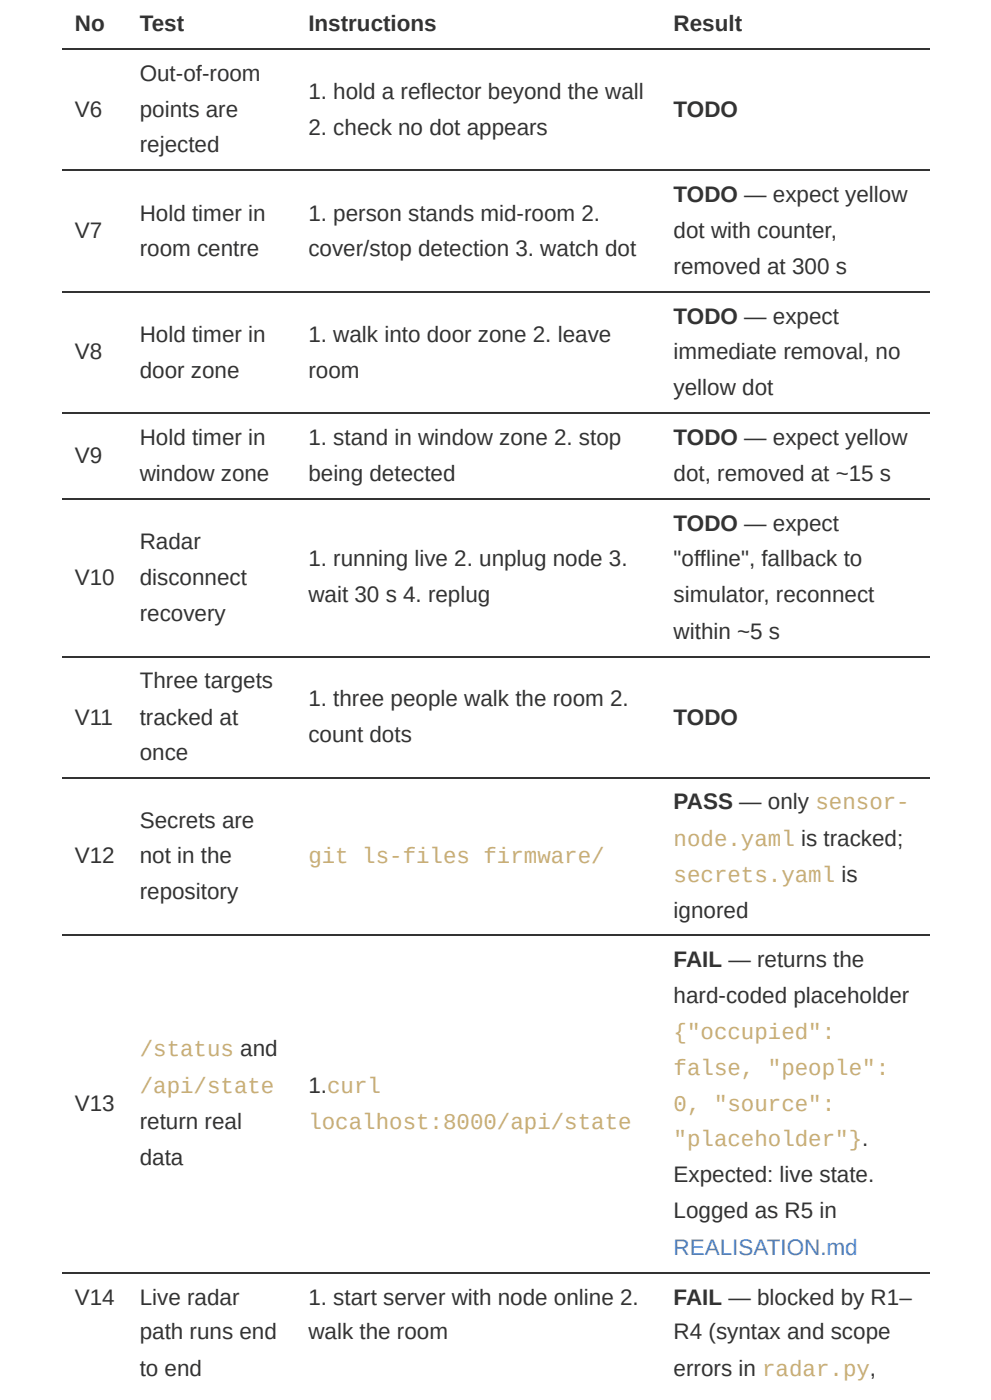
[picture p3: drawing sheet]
<svg xmlns="http://www.w3.org/2000/svg" width="210mm" height="297mm" viewBox="0 0 210 297" stroke-linecap="round" stroke-linejoin="round" font-family="sans-serif">
<defs><g id="words">
<g font-size="4.8" fill="#333">
<text x="15.9" y="6.6">No</text>
<text x="29.6" y="6.6">Test</text>
<text x="65.4" y="6.6">Instructions</text>
<text x="142.9" y="6.6">Result</text>
<text x="29.6" y="17.2">Out-of-room</text>
<text x="65.4" y="20.9">1. hold a reflector beyond the wall</text>
<text x="15.9" y="24.9">V6</text>
<text x="29.6" y="24.9">points are</text>
<text x="65.4" y="28.6">2. check no dot appears</text>
<text x="142.9" y="24.9">TODO</text>
<text x="29.6" y="32.3">rejected</text>
<text x="29.6" y="46.8">Hold timer in</text>
<text x="65.4" y="46.8">1. person stands mid-room 2.</text>
<text x="142.9" y="42.9">TODO — expect yellow</text>
<text x="15.9" y="50.5">V7</text>
<text x="142.9" y="50.5">dot with counter,</text>
<text x="29.6" y="54.2">room centre</text>
<text x="65.4" y="54.2">cover/stop detection 3. watch dot</text>
<text x="142.9" y="58.2">removed at 300 s</text>
<text x="142.9" y="68.8">TODO — expect</text>
<text x="15.9" y="76.2">V8</text>
<text x="29.6" y="72.5">Hold timer in</text>
<text x="65.4" y="72.5">1. walk into door zone 2. leave</text>
<text x="142.9" y="76.2">immediate removal, no</text>
<text x="29.6" y="80.2">door zone</text>
<text x="65.4" y="80.2">room</text>
<text x="142.9" y="83.9">yellow dot</text>
<text x="29.6" y="94.5">Hold timer in</text>
<text x="65.4" y="94.5">1. stand in window zone 2. stop</text>
<text x="142.9" y="94.5">TODO — expect yellow</text>
<text x="15.9" y="98.2">V9</text>
<text x="29.6" y="102.1">window zone</text>
<text x="65.4" y="102.1">being detected</text>
<text x="142.9" y="102.1">dot, removed at ~15 s</text>
<text x="142.9" y="112.7">TODO — expect</text>
<text x="29.6" y="116.4">Radar</text>
<text x="15.9" y="124.1">V10</text>
<text x="29.6" y="124.1">disconnect</text>
<text x="65.4" y="120.1">1. running live 2. unplug node 3.</text>
<text x="142.9" y="120.1">&quot;offline&quot;, fallback to</text>
<text x="29.6" y="131.8">recovery</text>
<text x="65.4" y="127.8">wait 30 s 4. replug</text>
<text x="142.9" y="127.8">simulator, reconnect</text>
<text x="142.9" y="135.5">within ~5 s</text>
<text x="29.6" y="146.1">Three targets</text>
<text x="65.4" y="149.8">1. three people walk the room 2.</text>
<text x="15.9" y="153.7">V11</text>
<text x="29.6" y="153.7">tracked at</text>
<text x="142.9" y="153.7">TODO</text>
<text x="29.6" y="161.1">once</text>
<text x="65.4" y="157.4">count dots</text>
<text x="142.9" y="171.7">PASS — only sensor-</text>
<text x="29.6" y="175.7">Secrets are</text>
<text x="15.9" y="183.1">V12</text>
<text x="29.6" y="183.1">not in the</text>
<text x="29.6" y="190.8">repository</text>
<text x="142.9" y="194.7">ignored</text>
<text x="142.9" y="205.1">FAIL — returns the</text>
<text x="142.9" y="212.7">hard-coded placeholder</text>
<text x="65.4" y="231.8">1.curl</text>
<text x="15.9" y="235.7">V13</text>
<text x="29.6" y="239.4">return real</text>
<text x="29.6" y="247.1">data</text>
<text x="142.9" y="250.8">Expected: live state.</text>
<text x="142.9" y="258.5">Logged as R5 in</text>
<text x="15.9" y="276.8">V14</text>
<text x="29.6" y="276.8">Live radar</text>
<text x="65.4" y="276.8">1. start server with node online 2.</text>
<text x="142.9" y="276.8">FAIL — blocked by R1–</text>
<text x="29.6" y="284.2">path runs end</text>
<text x="65.4" y="284.2">walk the room</text>
<text x="142.9" y="284.2">R4 (syntax and scope</text>
<text x="29.6" y="291.8">to end</text>
<text x="142.9" y="291.8">errors in radar.py,</text>
</g>
<g font-size="4.8" fill="#c9ae75">
<text x="142.9" y="179.4">node.yaml is tracked;</text>
<text x="65.4" y="183.1">git ls-files firmware/</text>
<text x="142.9" y="187.1">secrets.yaml is</text>
<text x="142.9" y="220.4">{&quot;occupied&quot;:</text>
<text x="29.6" y="224.1">/status and</text>
<text x="29.6" y="231.8">/api/state</text>
<text x="142.9" y="228.1">false, &quot;people&quot;:</text>
<text x="65.4" y="239.4">localhost:8000/api/state</text>
<text x="142.9" y="235.7">0, &quot;source&quot;:</text>
<text x="142.9" y="243.2">&quot;placeholder&quot;}.</text>
</g>
<text font-size="4.8" fill="#4080d0" x="142.9" y="266.2">REALISATION.md</text>
</g></defs>
<path d="M13.2 10.5h183.9M13.2 36.1h183.9M13.2 62h183.9M13.2 87.7h183.9M13.2 106h183.9M13.2 139.3h183.9M13.2 165h183.9M13.2 198.3h183.9M13.2 270h183.9" fill="none" stroke="#333" stroke-width=".26"/>
<use href="#words"/>
</svg>
